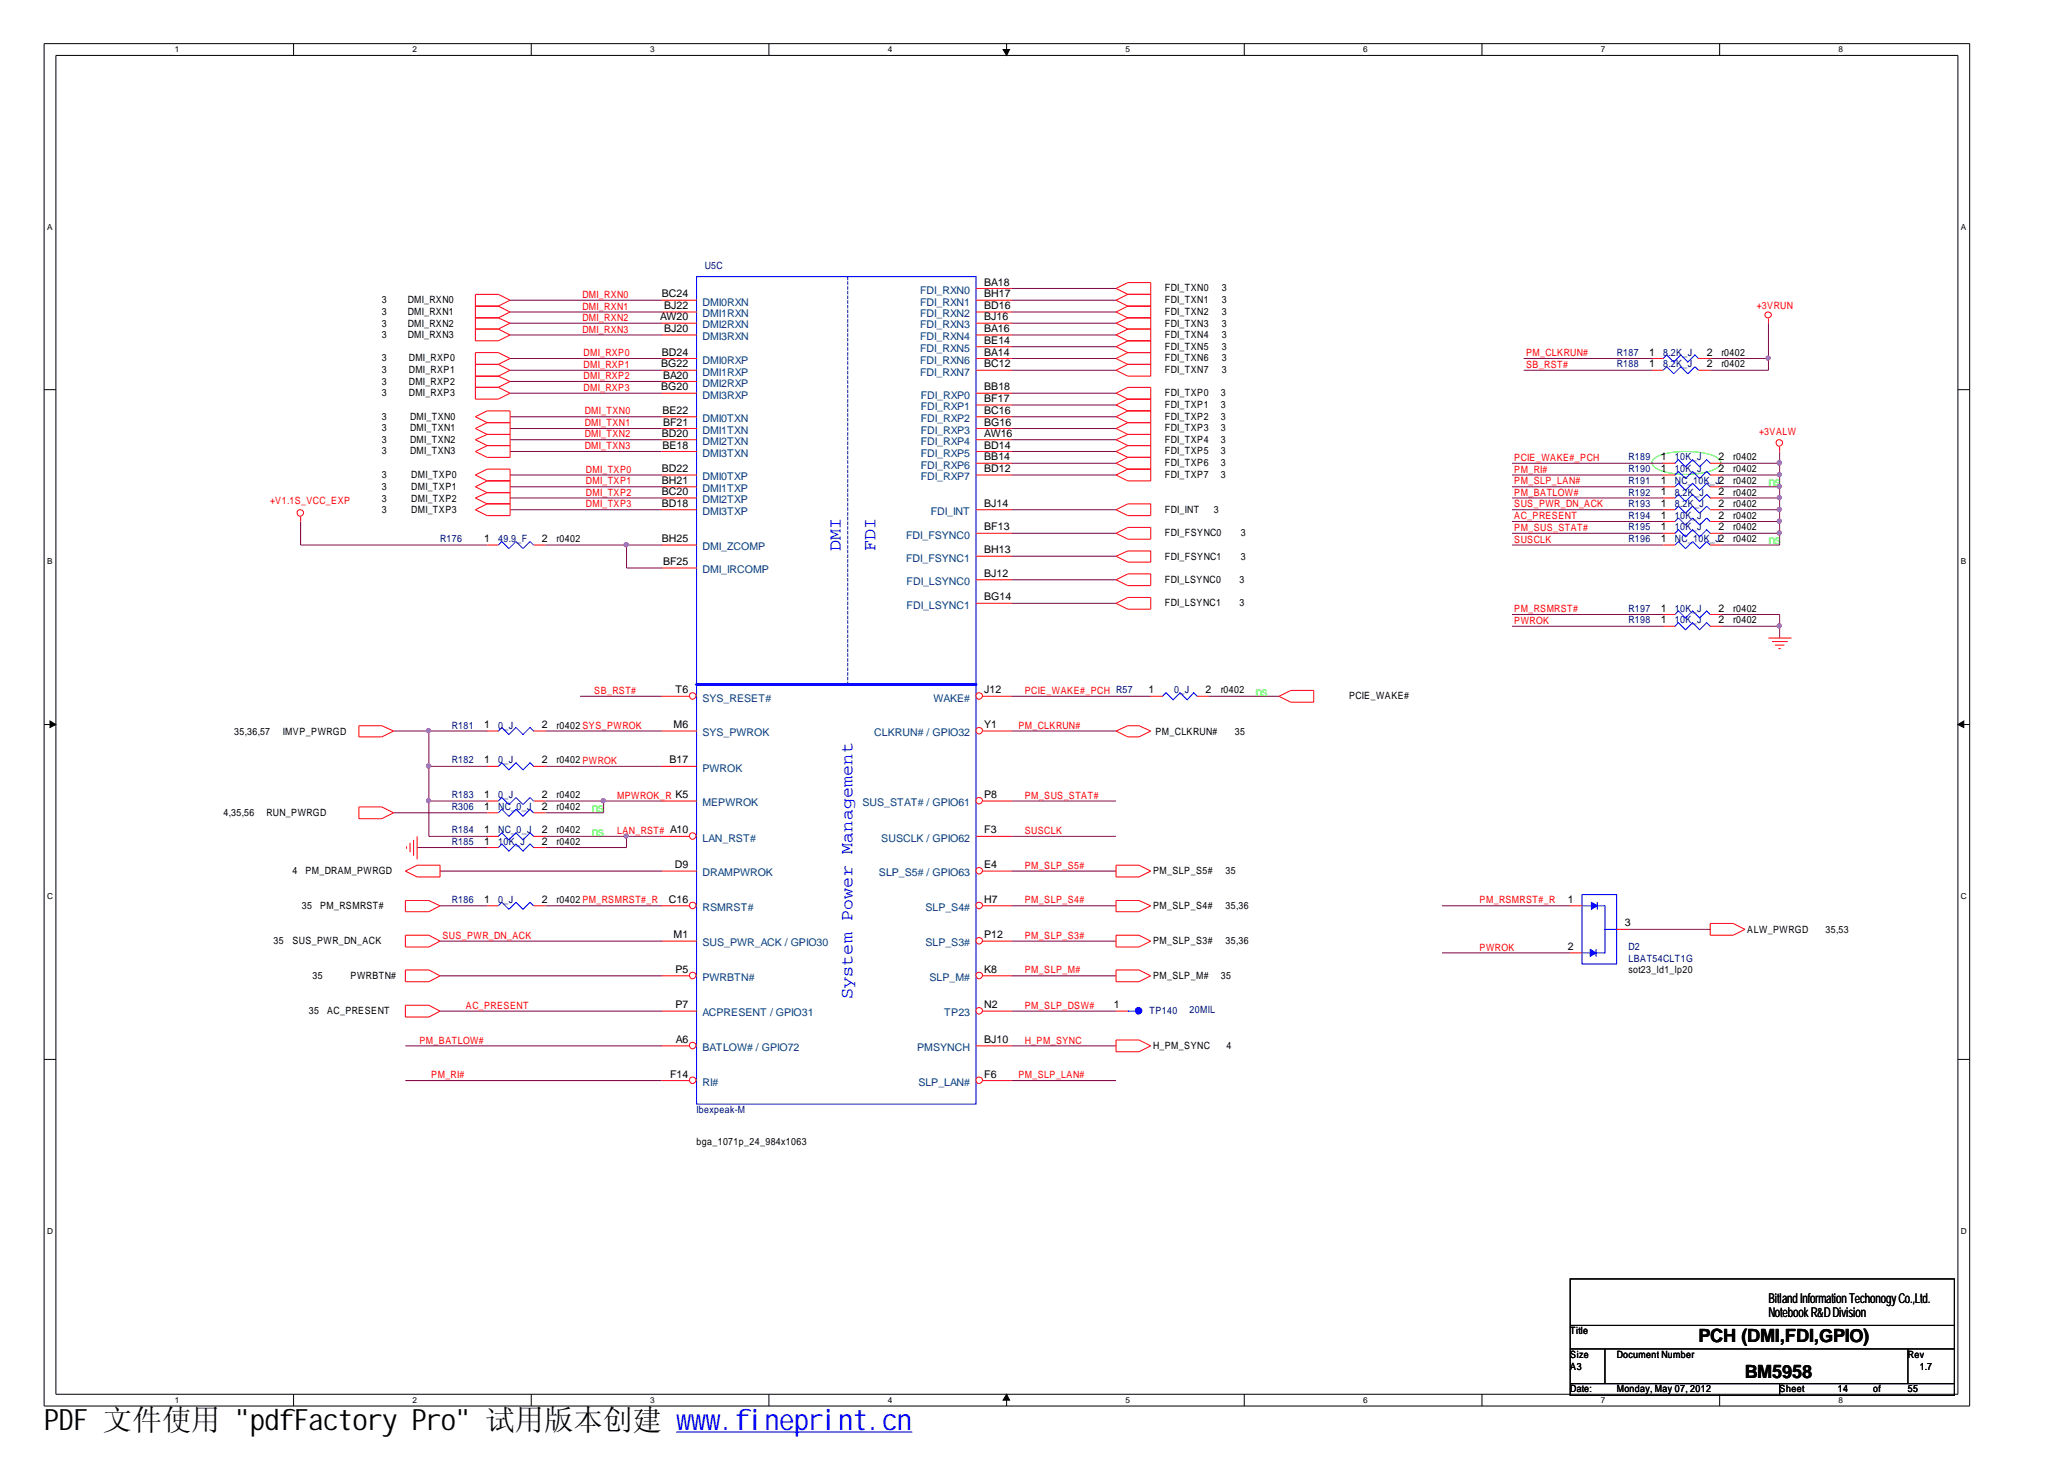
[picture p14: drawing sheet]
<svg xmlns="http://www.w3.org/2000/svg" width="297mm" height="210mm" viewBox="0 0 297 210" stroke-linecap="round" stroke-linejoin="round" font-family="sans-serif">
<defs><g id="words">
<text font-size="4.2" x="6.3" y="205.7">PDF 文件使用 &quot;pdfFactory Pro&quot; 试用版本创建 ww</text>
<text font-size="4.2" fill="#00f" x="99.5" y="205.7">w.fineprint.cn</text>
<g font-size="2.6" fill="#00f">
<text x="121" y="79.3" transform="rotate(-90 121 79.3)">DMI</text>
<text x="126" y="79.3" transform="rotate(-90 126 79.3)">FDI</text>
<text x="122.7" y="143.8" transform="rotate(-90 122.7 143.8)">System Power Management</text>
</g>
<g font-size="2.6">
<text x="244.4" y="193.1">PCH (DMI,FDI,GPIO)</text>
<text x="251.1" y="198.2">BM5958</text>
</g>
<g font-size="1.9">
<text x="254.5" y="187.5">BitlllandInformatiiionTechonogyCo.,Ltd.</text>
<text x="254.5" y="189.4">NotebookR&amp;DDivision</text>
<text x="254.5" y="187.5">BitandInformatonTechonogyCo.,Ltd.</text>
</g>
<g font-size="1.8" fill="#0f0">
<text x="254.5" y="69.9">ns</text>
<text x="254.5" y="78.3">ns</text>
<text x="180.7" y="100.1">ns</text>
<text x="85.2" y="116.9">ns</text>
<text x="85.2" y="120.2">ns</text>
</g>
<g font-size="1.5">
<text x="141.6" y="41.1">BA18</text>
<text x="95" y="46.1">AW20</text>
<text x="95.2" y="42.8">BC24</text>
<text x="95.6" y="44.5">BJ22</text>
<text x="95.6" y="47.8">BJ20</text>
<text x="141.6" y="42.8">BH17</text>
<text x="141.6" y="44.5">BD16</text>
<text x="141.6" y="46.1">BJ16</text>
<text x="141.6" y="47.8">BA16</text>
<text x="95.2" y="52.8">BG22</text>
<text x="95.2" y="51.2">BD24</text>
<text x="141.6" y="49.5">BE14</text>
<text x="141.6" y="51.2">BA14</text>
<text x="141.6" y="52.8">BC12</text>
<text x="237.3" y="52.8">1</text>
<text x="237.3" y="51.2">1</text>
<text x="245.6" y="52.8">2</text>
<text x="245.6" y="51.2">2</text>
<text x="95.2" y="56.1">BG20</text>
<text x="95.3" y="59.5">BE22</text>
<text x="95.4" y="54.5">BA20</text>
<text x="141.6" y="56.1">BB18</text>
<text x="141.6" y="57.8">BF17</text>
<text x="141.6" y="59.5">BC16</text>
<text x="95.2" y="62.8">BD20</text>
<text x="95.3" y="64.5">BE18</text>
<text x="95.4" y="61.2">BF21</text>
<text x="141.6" y="61.2">BG16</text>
<text x="141.6" y="62.8">AW16</text>
<text x="141.6" y="64.5">BD14</text>
<text x="95.2" y="67.9">BD22</text>
<text x="95.2" y="69.6">BH21</text>
<text x="95.2" y="71.2">BC20</text>
<text x="141.6" y="66.2">BB14</text>
<text x="141.6" y="67.9">BD12</text>
<text x="239" y="67.9">1</text>
<text x="239" y="69.6">1</text>
<text x="239" y="71.2">1</text>
<text x="239" y="66.2">1</text>
<text x="247.3" y="67.9">2</text>
<text x="247.3" y="71.2">2</text>
<text x="247.3" y="66.2">2</text>
<text x="69.7" y="78">1</text>
<text x="78" y="78">2</text>
<text x="95.2" y="72.9">BD18</text>
<text x="95.2" y="78">BH25</text>
<text x="141.6" y="72.9">BJ14</text>
<text x="141.6" y="76.3">BF13</text>
<text x="239" y="78">1</text>
<text x="239" y="72.9">1</text>
<text x="239" y="74.6">1</text>
<text x="239" y="76.3">1</text>
<text x="247.3" y="72.9">2</text>
<text x="247.3" y="74.6">2</text>
<text x="247.3" y="76.3">2</text>
<text x="95.4" y="81.3">BF25</text>
<text x="141.6" y="83">BJ12</text>
<text x="141.6" y="79.6">BH13</text>
<text x="141.6" y="86.4">BG14</text>
<text x="239" y="89.7">1</text>
<text x="239" y="88">1</text>
<text x="247.3" y="89.7">2</text>
<text x="247.3" y="88">2</text>
<text x="97.2" y="99.8">T6</text>
<text x="141.6" y="99.8">J12</text>
<text x="165.3" y="99.8">1</text>
<text x="173.5" y="99.8">2</text>
<text x="69.7" y="104.7">1</text>
<text x="78" y="104.7">2</text>
<text x="96.9" y="104.7">M6</text>
<text x="141.6" y="104.7">Y1</text>
<text x="69.7" y="109.8">1</text>
<text x="78" y="109.8">2</text>
<text x="96.4" y="109.8">B17</text>
<text x="69.7" y="116.5">1</text>
<text x="69.7" y="114.8">1</text>
<text x="69.7" y="119.9">1</text>
<text x="78" y="116.5">2</text>
<text x="78" y="114.8">2</text>
<text x="78" y="119.9">2</text>
<text x="141.6" y="114.8">P8</text>
<text x="141.6" y="119.9">F3</text>
<text x="69.7" y="121.5">1</text>
<text x="78" y="121.5">2</text>
<text x="97.1" y="124.9">D9</text>
<text x="141.6" y="124.9">E4</text>
<text x="69.7" y="129.9">1</text>
<text x="78" y="129.9">2</text>
<text x="96.3" y="129.9">C16</text>
<text x="141.6" y="129.9">H7</text>
<text x="225.6" y="129.9">1</text>
<text x="96.9" y="135">M1</text>
<text x="141.6" y="135">P12</text>
<text x="225.6" y="136.7">2</text>
<text x="233.8" y="133.3">3</text>
<text x="97.2" y="140">P5</text>
<text x="141.6" y="140">K8</text>
<text x="97.2" y="145">P7</text>
<text x="141.6" y="145">N2</text>
<text x="160.3" y="145">1</text>
<text x="96.4" y="155">F14</text>
<text x="97.3" y="150">A6</text>
<text x="141.6" y="150">BJ10</text>
<text x="141.6" y="155">F6</text>
</g>
<g font-size="1.5" fill="#004080">
<text x="101.1" y="44">DMI0RXN</text>
<text x="101.1" y="45.6">DMI1RXN</text>
<text x="101.1" y="47.3">DMI2RXN</text>
<text x="132.4" y="42.3">FDI_RXN0</text>
<text x="132.4" y="44">FDI_RXN1</text>
<text x="132.4" y="45.6">FDI_RXN2</text>
<text x="132.4" y="47.3">FDI_RXN3</text>
<text x="101.1" y="49">DMI3RXN</text>
<text x="101.1" y="52.3">DMI0RXP</text>
<text x="132.4" y="49">FDI_RXN4</text>
<text x="132.4" y="50.6">FDI_RXN5</text>
<text x="132.4" y="52.3">FDI_RXN6</text>
<text x="101.1" y="54">DMI1RXP</text>
<text x="101.1" y="55.6">DMI2RXP</text>
<text x="101.1" y="57.3">DMI3RXP</text>
<text x="132.4" y="54">FDI_RXN7</text>
<text x="132.5" y="57.3">FDI_RXP0</text>
<text x="132.5" y="59">FDI_RXP1</text>
<text x="101.1" y="60.7">DMI0TXN</text>
<text x="101.1" y="62.4">DMI1TXN</text>
<text x="101.1" y="64">DMI2TXN</text>
<text x="101.1" y="65.7">DMI3TXN</text>
<text x="132.5" y="60.7">FDI_RXP2</text>
<text x="132.5" y="62.4">FDI_RXP3</text>
<text x="132.5" y="64">FDI_RXP4</text>
<text x="132.5" y="65.7">FDI_RXP5</text>
<text x="101.1" y="69.1">DMI0TXP</text>
<text x="101.1" y="70.8">DMI1TXP</text>
<text x="132.5" y="67.4">FDI_RXP6</text>
<text x="132.5" y="69.1">FDI_RXP7</text>
<text x="101.1" y="72.4">DMI2TXP</text>
<text x="101.1" y="74.1">DMI3TXP</text>
<text x="130.4" y="77.5">FDI_FSYNC0</text>
<text x="133.9" y="74.1">FDI_INT</text>
<text x="101.1" y="79.2">DMI_ZCOMP</text>
<text x="101.1" y="82.5">DMI_IRCOMP</text>
<text x="130.4" y="80.8">FDI_FSYNC1</text>
<text x="130.5" y="84.2">FDI_LSYNC0</text>
<text x="130.5" y="87.6">FDI_LSYNC1</text>
<text x="101.1" y="100.9">SYS_RESET#</text>
<text x="134.4" y="100.9">WAKE#</text>
<text x="101.1" y="105.9">SYS_PWROK</text>
<text x="125.8" y="105.9">CLKRUN# / GPIO32</text>
<text x="101.1" y="111">PWROK</text>
<text x="101.1" y="116">MEPWROK</text>
<text x="124.1" y="116">SUS_STAT# / GPIO61</text>
<text x="101.1" y="121.1">LAN_RST#</text>
<text x="126.8" y="121.1">SUSCLK / GPIO62</text>
<text x="101.1" y="131.1">RSMRST#</text>
<text x="101.1" y="126.1">DRAMPWROK</text>
<text x="126.5" y="126.1">SLP_S5# / GPIO63</text>
<text x="133.2" y="131.1">SLP_S4#</text>
<text x="101.1" y="136.2">SUS_PWR_ACK / GPIO30</text>
<text x="133.2" y="136.2">SLP_S3#</text>
<text x="101.1" y="141.2">PWRBTN#</text>
<text x="133.8" y="141.2">SLP_M#</text>
<text x="101.1" y="146.2">ACPRESENT / GPIO31</text>
<text x="135.9" y="146.2">TP23</text>
<text x="101.1" y="151.2">BATLOW# / GPIO72</text>
<text x="132" y="151.2">PMSYNCH</text>
<text x="101.1" y="156.2">RI#</text>
<text x="132.2" y="156.2">SLP_LAN#</text>
</g>
<g font-size="1.4" fill="#000080">
<text x="101.4" y="38.7">U5C</text>
<text x="232.7" y="52.8">R188</text>
<text x="232.7" y="51.2">R187</text>
<text x="239.4" y="52.8">8.2K_J</text>
<text x="239.4" y="51.2">8.2K_J</text>
<text x="234.4" y="67.9">R190</text>
<text x="234.4" y="69.6">R191</text>
<text x="234.4" y="71.3">R192</text>
<text x="234.4" y="66.2">R189</text>
<text x="241" y="67.9">10K_J</text>
<text x="241" y="69.6">NC_10K_J2</text>
<text x="241" y="71.3">8.2K_J</text>
<text x="241" y="66.2">10K_J</text>
<text x="63.3" y="78">R176</text>
<text x="71.7" y="78">49.9_F</text>
<text x="234.4" y="78">R196</text>
<text x="234.4" y="72.9">R193</text>
<text x="234.4" y="74.6">R194</text>
<text x="234.4" y="76.3">R195</text>
<text x="241" y="78">NC_10K_J2</text>
<text x="241" y="72.9">8.2K_J</text>
<text x="241" y="74.6">10K_J</text>
<text x="241" y="76.3">10K_J</text>
<text x="234.4" y="89.7">R198</text>
<text x="234.4" y="88.1">R197</text>
<text x="241" y="89.7">10K_J</text>
<text x="241" y="88.1">10K_J</text>
<text x="169" y="99.8">0_J</text>
<text x="65" y="104.8">R181</text>
<text x="71.7" y="104.8">0_J</text>
<text x="65" y="109.8">R182</text>
<text x="71.7" y="109.8">0_J</text>
<text x="65" y="116.5">R306</text>
<text x="65" y="114.8">R183</text>
<text x="65" y="119.9">R184</text>
<text x="71.7" y="116.5">NC_0_J</text>
<text x="71.7" y="114.8">0_J</text>
<text x="71.7" y="119.9">NC_0_J</text>
<text x="65" y="121.6">R185</text>
<text x="71.7" y="121.6">10K_J</text>
<text x="65" y="130">R186</text>
<text x="71.7" y="130">0_J</text>
<text x="234.4" y="136.7">D2</text>
<text x="234.4" y="138.4">LBAT54CLT1G</text>
<text x="165.4" y="145.9">TP140</text>
<text x="171.2" y="145.7">20MIL</text>
<text x="100.2" y="160.1">Ibexpeak-M</text>
</g>
<g font-size="1.4">
<text x="167.6" y="41.9">FDI_TXN0</text>
<text x="175.9" y="41.9">3</text>
<text x="54.9" y="47">3</text>
<text x="54.9" y="45.3">3</text>
<text x="54.9" y="43.6">3</text>
<text x="58.7" y="47">DMI_RXN2</text>
<text x="58.7" y="45.3">DMI_RXN1</text>
<text x="58.7" y="43.6">DMI_RXN0</text>
<text x="167.6" y="43.6">FDI_TXN1</text>
<text x="167.6" y="45.3">FDI_TXN2</text>
<text x="167.6" y="47">FDI_TXN3</text>
<text x="175.9" y="43.6">3</text>
<text x="175.9" y="45.3">3</text>
<text x="175.9" y="47">3</text>
<text x="54.9" y="48.6">3</text>
<text x="54.9" y="53.7">3</text>
<text x="54.9" y="52">3</text>
<text x="58.7" y="48.6">DMI_RXN3</text>
<text x="58.8" y="53.7">DMI_RXP1</text>
<text x="58.8" y="52">DMI_RXP0</text>
<text x="167.6" y="48.6">FDI_TXN4</text>
<text x="167.6" y="50.3">FDI_TXN5</text>
<text x="167.6" y="52">FDI_TXN6</text>
<text x="167.6" y="53.7">FDI_TXN7</text>
<text x="175.9" y="48.6">3</text>
<text x="175.9" y="50.3">3</text>
<text x="175.9" y="52">3</text>
<text x="175.9" y="53.7">3</text>
<text x="247.7" y="52.8">r0402</text>
<text x="247.7" y="51.2">r0402</text>
<text x="54.9" y="57">3</text>
<text x="54.9" y="55.4">3</text>
<text x="58.8" y="57">DMI_RXP3</text>
<text x="58.8" y="55.4">DMI_RXP2</text>
<text x="167.6" y="57">FDI_TXP0</text>
<text x="167.6" y="58.7">FDI_TXP1</text>
<text x="175.7" y="57">3</text>
<text x="175.7" y="58.7">3</text>
<text x="54.9" y="65.4">3</text>
<text x="54.9" y="63.8">3</text>
<text x="54.9" y="62.1">3</text>
<text x="54.9" y="60.4">3</text>
<text x="59" y="65.4">DMI_TXN3</text>
<text x="59" y="63.8">DMI_TXN2</text>
<text x="59" y="62.1">DMI_TXN1</text>
<text x="59" y="60.4">DMI_TXN0</text>
<text x="167.6" y="65.4">FDI_TXP5</text>
<text x="167.6" y="60.4">FDI_TXP2</text>
<text x="167.6" y="62.1">FDI_TXP3</text>
<text x="167.6" y="63.8">FDI_TXP4</text>
<text x="175.7" y="65.4">3</text>
<text x="175.7" y="60.4">3</text>
<text x="175.7" y="62.1">3</text>
<text x="175.7" y="63.8">3</text>
<text x="54.9" y="70.5">3</text>
<text x="54.9" y="68.8">3</text>
<text x="59.2" y="70.5">DMI_TXP1</text>
<text x="59.2" y="68.8">DMI_TXP0</text>
<text x="167.6" y="67.1">FDI_TXP6</text>
<text x="167.6" y="68.8">FDI_TXP7</text>
<text x="175.7" y="67.1">3</text>
<text x="175.7" y="68.8">3</text>
<text x="249.4" y="67.9">r0402</text>
<text x="249.4" y="69.6">r0402</text>
<text x="249.4" y="71.3">r0402</text>
<text x="249.4" y="66.2">r0402</text>
<text x="54.9" y="73.8">3</text>
<text x="54.9" y="72.2">3</text>
<text x="59.2" y="73.8">DMI_TXP3</text>
<text x="59.2" y="72.2">DMI_TXP2</text>
<text x="80.1" y="78">r0402</text>
<text x="167.6" y="77.1">FDI_FSYNC0</text>
<text x="167.6" y="73.8">FDI_INT</text>
<text x="174.7" y="73.8">3</text>
<text x="178.6" y="77.1">3</text>
<text x="249.4" y="78">r0402</text>
<text x="249.4" y="72.9">r0402</text>
<text x="249.4" y="74.6">r0402</text>
<text x="249.4" y="76.3">r0402</text>
<text x="167.6" y="80.5">FDI_FSYNC1</text>
<text x="167.6" y="83.8">FDI_LSYNC0</text>
<text x="178.4" y="83.8">3</text>
<text x="178.6" y="80.5">3</text>
<text x="167.6" y="87.2">FDI_LSYNC1</text>
<text x="178.4" y="87.2">3</text>
<text x="249.4" y="89.7">r0402</text>
<text x="249.4" y="88.1">r0402</text>
<text x="175.7" y="99.8">r0402</text>
<text x="194.1" y="100.6">PCIE_WAKE#</text>
<text x="33.7" y="105.7">35,36,57</text>
<text x="40.7" y="105.7">IMVP_PWRGD</text>
<text x="80.1" y="104.8">r0402 SYS_PWROK</text>
<text x="166.3" y="105.8">PM_CLKRUN#</text>
<text x="177.7" y="105.8">35</text>
<text x="80.1" y="109.8">r0402 PWROK</text>
<text x="32.2" y="117.4">4,35,56</text>
<text x="38.4" y="117.4">RUN_PWRGD</text>
<text x="80.1" y="116.5">r0402</text>
<text x="80.1" y="114.8">r0402</text>
<text x="80.1" y="119.9">r0402</text>
<text x="42.1" y="125.7">4</text>
<text x="43.9" y="125.7">PM_DRAM_PWRGD</text>
<text x="80.1" y="121.6">r0402</text>
<text x="165.9" y="125.7">PM_SLP_S5#</text>
<text x="176.4" y="125.7">35</text>
<text x="43.4" y="130.8">35</text>
<text x="46.1" y="130.8">PM_RSMRST#</text>
<text x="80.1" y="130">r0402 PM_RSMRST#_R</text>
<text x="165.9" y="130.8">PM_SLP_S4#</text>
<text x="176.4" y="130.8">35,36</text>
<text x="39.4" y="135.8">35</text>
<text x="42.1" y="135.8">SUS_PWR_DN_ACK</text>
<text x="165.9" y="135.8">PM_SLP_S3#</text>
<text x="176.4" y="135.8">35,36</text>
<text x="251.5" y="134.3">ALW_PWRGD</text>
<text x="262.7" y="134.3">35,53</text>
<text x="45" y="140.8">35</text>
<text x="50.5" y="140.8">PWRBTN#</text>
<text x="165.9" y="140.8">PM_SLP_M#</text>
<text x="175.7" y="140.8">35</text>
<text x="234.4" y="140">sot23_ld1_lp20</text>
<text x="44.4" y="145.9">35</text>
<text x="47.1" y="145.9">AC_PRESENT</text>
<text x="165.9" y="150.9">H_PM_SYNC</text>
<text x="176.5" y="150.9">4</text>
<text x="100.2" y="164.8">bga_1071p_24_984x1063</text>
<text x="226" y="192">Title</text>
<text x="226" y="195.3">Size</text>
<text x="226" y="197">A3</text>
<text x="232.7" y="195.3">Document Number</text>
<text x="274.6" y="195.3">Rev</text>
<text x="276.3" y="197">1.7</text>
<text x="226" y="200.3">Date:</text>
<text x="232.7" y="200.3">Monday, May 07, 2012</text>
<text x="256.1" y="200.3">Sheet</text>
<text x="264.5" y="200.3">14</text>
<text x="269.6" y="200.3">of</text>
<text x="274.6" y="200.3">55</text>
</g>
<g font-size="1.4" fill="#f00">
<text x="83.8" y="47.9">DMI_RXN3</text>
<text x="83.8" y="46.2">DMI_RXN2</text>
<text x="83.8" y="44.5">DMI_RXN1</text>
<text x="83.8" y="42.9">DMI_RXN0</text>
<text x="252.8" y="44.5">+3VRUN</text>
<text x="84" y="52.9">DMI_RXP1</text>
<text x="84" y="51.2">DMI_RXP0</text>
<text x="219.6" y="51.2">PM_CLKRUN#</text>
<text x="219.6" y="52.9">SB_RST#</text>
<text x="84" y="56.2">DMI_RXP3</text>
<text x="84" y="54.5">DMI_RXP2</text>
<text x="84.2" y="59.6">DMI_TXN0</text>
<text x="84.2" y="64.6">DMI_TXN3</text>
<text x="84.2" y="62.9">DMI_TXN2</text>
<text x="84.2" y="61.3">DMI_TXN1</text>
<text x="253.2" y="62.6">+3VALW</text>
<text x="84.3" y="71.3">DMI_TXP2</text>
<text x="84.3" y="69.7">DMI_TXP1</text>
<text x="84.3" y="68">DMI_TXP0</text>
<text x="217.9" y="66.3">PCIE_WAKE#_PCH</text>
<text x="217.9" y="68">PM_RI#</text>
<text x="217.9" y="71.3">PM_BATLOW#</text>
<text x="217.9" y="69.7">PM_SLP_LAN#</text>
<text x="38.9" y="72.6">+V1.1S_VCC_EXP</text>
<text x="84.3" y="73">DMI_TXP3</text>
<text x="217.9" y="73">SUS_PWR_DN_ACK</text>
<text x="217.9" y="74.7">AC_PRESENT</text>
<text x="217.9" y="76.4">PM_SUS_STAT#</text>
<text x="217.9" y="78.1">SUSCLK</text>
<text x="217.9" y="88.1">PM_RSMRST#</text>
<text x="217.9" y="89.8">PWROK</text>
<text x="85.5" y="99.8">SB_RST#</text>
<text x="147.5" y="99.8">PCIE_WAKE#_PCH R57</text>
<text x="146.6" y="104.8">PM_CLKRUN#</text>
<text x="88.8" y="114.9">MPWROK_R K5</text>
<text x="88.8" y="120">LAN_RST# A10</text>
<text x="147.5" y="114.9">PM_SUS_STAT#</text>
<text x="147.5" y="120">SUSCLK</text>
<text x="147.5" y="125">PM_SLP_S5#</text>
<text x="147.5" y="130">PM_SLP_S4#</text>
<text x="212.9" y="130">PM_RSMRST#_R</text>
<text x="63.7" y="135.1">SUS_PWR_DN_ACK</text>
<text x="147.5" y="135.1">PM_SLP_S3#</text>
<text x="212.9" y="136.8">PWROK</text>
<text x="147.5" y="140.1">PM_SLP_M#</text>
<text x="67.1" y="145.1">AC_PRESENT</text>
<text x="147.5" y="145.1">PM_SLP_DSW#</text>
<text x="60.4" y="150.1">PM_BATLOW#</text>
<text x="62.1" y="155.1">PM_RI#</text>
<text x="146.6" y="155.1">PM_SLP_LAN#</text>
<text x="147.5" y="150.1">H_PM_SYNC</text>
</g>
<g font-size="1.2">
<text x="25.1" y="7.5">1</text>
<text x="59.4" y="7.5">2</text>
<text x="93.6" y="7.5">3</text>
<text x="127.8" y="7.5">4</text>
<text x="162" y="7.5">5</text>
<text x="196.2" y="7.5">6</text>
<text x="230.4" y="7.5">7</text>
<text x="264.6" y="7.5">8</text>
<text x="6.8" y="33.1">A</text>
<text x="282.2" y="33.1">A</text>
<text x="6.8" y="81.2">B</text>
<text x="282.2" y="81.2">B</text>
<text x="6.8" y="129.4">C</text>
<text x="282.2" y="129.4">C</text>
<text x="6.8" y="177.6">D</text>
<text x="282.2" y="177.6">D</text>
<text x="25.1" y="201.9">1</text>
<text x="59.4" y="201.9">2</text>
<text x="93.6" y="201.9">3</text>
<text x="127.8" y="201.9">4</text>
<text x="162" y="201.9">5</text>
<text x="196.2" y="201.9">6</text>
<text x="230.4" y="201.9">7</text>
<text x="264.6" y="201.9">8</text>
</g>
</g></defs>
<path d="M6.3 6.3h277.2v196h-277.2zM8 8h273.8v192.6h-273.8z" fill="none" stroke="#000" stroke-width=".14"/>
<g fill="#fff">
<path d="M25.1 6.4h.6v1.4h-.6z"/>
<path d="M25.1 200.8h.6v1.3h-.6z"/>
</g>
<path d="M42.2 6.3v1.7M42.2 200.6v1.7" fill="none" stroke="#000" stroke-width=".14"/>
<g fill="#fff">
<path d="M59.4 6.4h.5v1.4h-.5z"/>
<path d="M59.4 200.8h.5v1.3h-.5z"/>
</g>
<path d="M76.5 6.3v1.7M76.5 200.6v1.7" fill="none" stroke="#000" stroke-width=".14"/>
<g fill="#fff">
<path d="M93.6 6.4h.5v1.4h-.5z"/>
<path d="M93.6 200.8h.5v1.3h-.5z"/>
</g>
<path d="M110.7 6.3v1.7M110.7 200.6v1.7" fill="none" stroke="#000" stroke-width=".14"/>
<g fill="#fff">
<path d="M127.8 6.4h.6v1.4h-.6z"/>
<path d="M127.8 200.8h.6v1.3h-.6z"/>
</g>
<path d="M144.9 6.3v1.7M144.9 200.6v1.7" fill="none" stroke="#000" stroke-width=".14"/>
<g fill="#000" stroke="#000" stroke-width=".14">
<path d="M144.4 7.1h.9l-.4 .9z" fill-rule="evenodd"/>
<path d="M144.9 200.6l.4 .8h-.9z" fill-rule="evenodd"/>
</g>
<g fill="#fff">
<path d="M162 6.4h.6v1.4h-.6z"/>
<path d="M162 200.8h.6v1.3h-.6z"/>
</g>
<path d="M179.1 6.3v1.7M179.1 200.6v1.7" fill="none" stroke="#000" stroke-width=".14"/>
<g fill="#fff">
<path d="M196.2 6.4h.6v1.4h-.6z"/>
<path d="M196.2 200.8h.6v1.3h-.6z"/>
</g>
<path d="M213.3 6.3v1.7M213.3 200.6v1.7" fill="none" stroke="#000" stroke-width=".14"/>
<g fill="#fff">
<path d="M230.4 6.4h.6v1.4h-.6z"/>
<path d="M230.4 200.8h.6v1.3h-.6z"/>
</g>
<path d="M247.5 6.3v1.7M247.5 200.6v1.7" fill="none" stroke="#000" stroke-width=".14"/>
<g fill="#fff">
<path d="M264.6 6.4h.6v1.4h-.6z"/>
<path d="M264.6 200.8h.6v1.3h-.6z"/>
<path d="M6.8 32h.7v1.4h-.7z"/>
<path d="M282.2 32h.8v1.4h-.8z"/>
<path d="M6.8 80.1h.7v1.4h-.7z"/>
<path d="M282.2 80.1h.8v1.4h-.8z"/>
</g>
<path d="M6.3 56.1h1.7M281.8 56.1h1.7" fill="none" stroke="#000" stroke-width=".14"/>
<g fill="#fff">
<path d="M6.8 128.3h.7v1.3h-.7z"/>
<path d="M282.2 128.3h.8v1.3h-.8z"/>
</g>
<path d="M6.3 104.2h1.7M281.8 104.2h1.7" fill="none" stroke="#000" stroke-width=".14"/>
<g fill="#000" stroke="#000" stroke-width=".14">
<path d="M7.2 103.7l.8 .5-.8 .5z" fill-rule="evenodd"/>
<path d="M281.8 104.2l.8-.5v1z" fill-rule="evenodd"/>
</g>
<g fill="#fff">
<path d="M6.8 176.5h.7v1.3h-.7z"/>
<path d="M282.2 176.5h.8v1.3h-.8z"/>
</g>
<path d="M6.3 152.4h1.7M281.8 152.4h1.7M226 184h55.3v16.8h-55.3zM226 190.7h55.3M226 194.1h55.3M226 199.1h55.3M231 194.1v5M256.1 199.1v1.7M274.6 194.1v5" fill="none" stroke="#000" stroke-width=".14"/>
<path d="M238.1 65.9a9.1 9.1 0 0 1 5.5-.9 5.7 5.7 0 0 1 3.9 1.2l.1 .4a1.78 1.78 0 0 1-1.4 1.2 12 12 0 0 1-7.6-.3 .96 .96 0 0 1-.8-1.3z" fill="none" stroke="#0f0" stroke-width=".14"/>
<g fill="none" stroke="#800040" stroke-width=".14">
<path d="M73.4 56.6h21.8M73.4 48.2h21.8M73.4 46.5h21.8M73.4 54.9h21.8M73.4 53.3h21.8M73.4 44.9h21.8M73.4 60h21.8M73.4 51.6h21.8M73.4 43.2h21.8M145.5 56.6h15.1M145.5 48.2h15.1M145.5 46.5h15.1"/>
<path d="M145.5 53.3h15.1M145.5 44.9h15.1M145.5 60h15.1M145.5 51.6h15.1M145.5 43.2h15.1M145.5 49.9h15.1M145.5 41.5h15.1M145.5 58.3h15.1M219.3 53.3h18.4M219.3 51.6h18.4M246.1 51.6h8.4M254.5 46.5v6.8h-8.4"/>
<path d="M43.3 75v3.4h26.8M73.4 73.3h21.8M73.4 65h21.8M73.4 71.6h21.8M73.4 70h21.8M73.4 63.3h21.8M73.4 61.7h21.8M73.4 68.3h21.8M78.5 78.4h16.7M90.2 78.4v3.3h5M145.5 73.3h15.1M145.5 65h15.1"/>
<path d="M145.5 63.3h15.1M145.5 61.7h15.1M145.5 68.3h15.1M145.5 66.6h15.1M145.5 76.7h15.1M217.6 73.3h21.8M217.6 71.6h21.8M217.6 70h21.8M217.6 68.3h21.8M217.6 78.4h21.8M217.6 66.6h21.8M217.6 75h21.8"/>
<path d="M217.6 76.7h21.8M247.7 73.3h8.4M247.7 71.6h8.4M247.7 70h8.4M247.7 68.3h8.4M247.7 66.6h8.4M247.7 75h8.4M247.7 76.7h8.4M256.1 65v13.4h-8.4M145.5 80h15.1M145.5 83.4h15.1M145.5 86.8h15.1"/>
<path d="M217.6 88.4h21.8M217.6 90.1h21.8M247.7 88.4h8.4v3.4M247.7 90.1h8.4M56.6 105.2h13.5M56.6 116.9h13.5M61.7 105.2v15.1h8.4M61.7 115.2h8.4M61.7 110.3h8.4M78.5 115.2h16.7M78.5 105.2h16.7M78.5 110.3h16.7"/>
<path d="M83.5 100.2h11.7M86.9 115.2v1.7h-8.4M145.5 100.2h20.1M145.5 115.2h15.1M145.5 105.2h15.1M174 100.2h10.1M60 121.9h10.1M63.3 135.4h31.9M63.3 130.3h6.8M63.3 125.3h31.9M78.5 120.3h16.7M78.5 130.3h16.7"/>
<path d="M90.2 120.3v1.6h-11.7M145.5 120.3h15.1M145.5 135.4h15.1M145.5 130.3h15.1M145.5 125.3h15.1M207.5 130.3h18.5M207.5 137.1h18.5M234.4 133.7h11.7M58.3 155.5h36.9M58.3 150.5h36.9M63.3 140.4h31.9M63.3 145.5h31.9"/>
<path d="M145.5 140.4h15.1M145.5 155.5h15.1M145.5 150.5h15.1M145.5 145.5h15.1"/>
</g>
<g fill="#f0f" stroke="#f0f" stroke-width=".14">
<circle cx="90.1" cy="78.4" r=".31"/>
<circle cx="90.1" cy="120.3" r=".31"/>
<circle cx="254.5" cy="51.5" r=".31"/>
<circle cx="256.1" cy="66.6" r=".31"/>
<circle cx="256.1" cy="70" r=".31"/>
<circle cx="86.8" cy="115.2" r=".31"/>
<circle cx="61.7" cy="115.2" r=".31"/>
<circle cx="61.7" cy="110.2" r=".31"/>
<circle cx="61.7" cy="105.1" r=".31"/>
<circle cx="256.1" cy="73.3" r=".31"/>
<circle cx="256.1" cy="71.6" r=".31"/>
<circle cx="256.1" cy="75" r=".31"/>
<circle cx="256.1" cy="68.3" r=".31"/>
<circle cx="256.1" cy="90" r=".31"/>
<circle cx="256.1" cy="76.7" r=".31"/>
</g>
<g fill="none" stroke="#f00" stroke-width=".14">
<path d="M68.4 55.7h3.3M68.4 47.3h3.3M68.4 45.7h3.3M68.4 54.1h3.3M68.4 52.4h3.3M68.4 44h3.3M71.7 52.4l1.7-.8-1.7-.9h-3.3v6.7h3.3l1.7-.8-1.7-.9M71.7 44l1.7-.8-1.7-.9h-3.3v6.7h3.3l1.7-.8-1.7-.9M71.7 45.7l1.7 .8-1.7 .8M71.7 54.1l1.7 .8-1.7 .8M71.7 52.4l1.7 .9-1.7 .8M71.7 44l1.7 .9-1.7 .8"/>
<path d="M95.2 53.3h5M95.2 43.2h5M95.2 44.9h5M95.2 46.5h5M95.2 48.2h5M95.2 51.6h5M95.2 54.9h5M95.2 56.6h5M95.2 60h5M140.5 53.3h5M140.5 43.2h5M140.5 44.9h5"/>
<path d="M140.5 46.5h5M140.5 48.2h5M140.5 51.6h5M140.5 56.6h5M140.5 60h5M140.5 41.5h5M140.5 49.9h5M140.5 58.3h5M162.3 57.4l-1.7-.8 1.7-.9h3.3v13.5h-3.3l-1.7-.9 1.7-.8M162.3 57.4h3.3M162.3 47.3h3.3M162.3 49h3.3"/>
<path d="M162.3 45.7h3.3M162.3 42.3l-1.7-.8 1.7-.8h3.3v13.4h-3.3l-1.7-.8 1.7-.9M162.3 52.4h3.3M162.3 44h3.3M162.3 59.1h3.3M162.3 50.7h3.3M162.3 42.3h3.3M162.3 42.3l-1.7 .9 1.7 .8M162.3 44l-1.7 .9 1.7 .8M162.3 45.7l-1.7 .8 1.7 .8M162.3 47.3l-1.7 .9 1.7 .8M162.3 49l-1.7 .9 1.7 .8"/>
<path d="M162.3 50.7l-1.7 .9 1.7 .8M162.3 59.1l-1.7 .9 1.7 .8M162.3 57.4l-1.7 .9 1.7 .8M237.7 53.3h1.7M244.4 53.3h1.7M254.5 45.8v.7M43.3 74.4v.6M70.1 72.5h3.3M70.1 69.2l-1.7-.9 1.7-.8h3.3v6.7h-3.3l-1.7-.9 1.7-.8M70.1 60.8l-1.7-.8 1.7-.9h3.3v6.7h-3.3l-1.7-.8 1.7-.9M70.1 64.1h3.3M70.1 70.9h3.3"/>
<path d="M70.1 70.9l-1.7 .7 1.7 .9M70.1 69.2h3.3M70.1 69.2l-1.7 .8 1.7 .9M70.1 62.5h3.3M70.1 62.5l-1.7 .8 1.7 .8M70.1 60.8h3.3M70.1 60.8l-1.7 .9 1.7 .8M70.1 78.4h1.6M76.8 78.4h1.7M95.2 78.4h5M95.2 73.3h5M95.2 61.7h5"/>
<path d="M95.2 63.3h5M95.2 65h5M95.2 68.3h5M95.2 70h5M95.2 71.6h5M140.5 73.3h5M140.5 61.7h5M140.5 63.3h5M140.5 65h5M140.5 68.3h5M140.5 66.6h5M140.5 76.7h5"/>
<path d="M160.6 73.3l1.7-.8h3.3v1.7h-3.3zM160.6 76.7l1.7-.8h3.3v1.7h-3.3zM162.3 64.1h3.3M162.3 65.8h3.3M162.3 62.5h3.3M162.3 60.8h3.3M162.3 67.5h3.3M162.3 64.1l-1.7 .9 1.7 .8M162.3 65.8l-1.7 .8 1.7 .9M162.3 60.8l-1.7 .9 1.7 .8M162.3 62.5l-1.7 .8 1.7 .8M239.4 78.4h1.6"/>
<path d="M239.4 73.3h1.6M239.4 75h1.6M246.1 78.4h1.6M246.1 73.3h1.6M246.1 75h1.6M256.1 64.3v.7M95.2 81.7h5M140.5 80h5M140.5 83.4h5M140.5 86.8h5M160.6 80l1.7-.7h3.3v1.6h-3.3zM160.6 83.4l1.7-.8h3.3v1.7h-3.3z"/>
<path d="M160.6 86.8l1.7-.8h3.3v1.6h-3.3zM254.5 91.8h3.3M255 92.3h2.3M255.4 92.8h1.4M255.9 93.3h.4M51.6 104.4h3.3l1.7 .8-1.7 .8h-3.3zM51.6 116.1h3.3l1.7 .8-1.7 .9h-3.3zM70.1 116.9h1.6M70.1 115.2h1.6M76.8 116.9h1.7M76.8 115.2h1.7M160.6 105.2l1.7-.8h1.6l1.7 .8-1.7 .8h-1.6z"/>
<path d="M184.1 100.2l1.7-.9h3.3v1.7h-3.3zM58.3 139.5h3.4l1.6 .9-1.6 .8h-3.4zM58.3 129.6h3.4l1.6 .7-1.6 .9h-3.4zM58.3 134.5h3.4l1.6 .9-1.6 .8h-3.4zM58.3 125.3l1.7-.8h3.3v1.7h-3.3zM58.5 121.8v.3M59 121.3v1.3M59.5 120.8v2.3M60 120.3v3.3M70.1 130.3h1.6M76.8 130.3h1.7M160.6 139.5h3.3l1.7 .9-1.7 .8h-3.3z"/>
<path d="M160.6 134.5h3.3l1.7 .9-1.7 .8h-3.3zM160.6 124.5h3.3l1.7 .8-1.7 .9h-3.3zM160.6 129.6h3.3l1.7 .7-1.7 .9h-3.3zM246.1 132.9h3.3l1.7 .8-1.7 .8h-3.3zM58.3 144.6h3.4l1.6 .9-1.6 .8h-3.4zM140.5 150.5h5M160.6 149.6h3.3l1.7 .9-1.7 .8h-3.3zM160.6 145.5h1.7"/>
<circle cx="254.5" cy="45.3" r=".45"/>
<circle cx="43.2" cy="73.8" r=".48"/>
<circle cx="256.1" cy="63.7" r=".48"/>
</g>
<path d="M100.2 39.8h40.3v119h-40.3zM239.4 53.3l.5-.5 1 1 1-1 1 1 1-1 .5 .5M71.7 78.4l.5-.5 1 1 1.1-1 1 1 1-1 .5 .5M241 78.4l.6-.5 1 1 1-1 1 1 1-1 .5 .5M241 73.3l.6-.5 1 1 1-1 1 1 1-1 .5 .5M241 75l.6-.5 1 1 1-1 1 1 1-1 .5 .5M71.7 116.9l.5-.5 1 1 1.1-1 1 1 1-1 .5 .5M71.7 115.2l.5-.5 1 1.1 1.1-1.1 1 1.1 1-1.1 .5 .5M71.7 130.3l.5-.5 1 1 1.1-1 1 1 1-1 .5 .5M162.3 145.5h1.1" fill="none" stroke="#00f" stroke-width=".14"/>
<circle cx="163.9" cy="145.4" r=".48" fill="#00f" stroke="#00f" stroke-width=".14"/>
<path d="M122 39.8v58.7" fill="none" stroke="#fff" stroke-width=".14" stroke-dasharray=".5 .2" stroke-linecap="butt"/>
<path d="M122 39.8v58.7" fill="none" stroke="#00f" stroke-width=".14" stroke-dasharray=".5 .2" stroke-linecap="butt"/>
<path d="M100.2 98.5h40.3" fill="none" stroke="#00f" stroke-width=".42"/>
<circle cx="140.9" cy="145.4" r=".48" fill="#fff" stroke="#f00" stroke-width=".14"/>
<path d="M141.5 145.5h4" fill="none" stroke="#f00" stroke-width=".14"/>
<circle cx="140.9" cy="140.3" r=".48" fill="#fff" stroke="#f00" stroke-width=".14"/>
<path d="M141.5 140.4h4" fill="none" stroke="#f00" stroke-width=".14"/>
<circle cx="140.9" cy="135.3" r=".48" fill="#fff" stroke="#f00" stroke-width=".14"/>
<path d="M141.5 135.4h4" fill="none" stroke="#f00" stroke-width=".14"/>
<circle cx="140.9" cy="130.3" r=".48" fill="#fff" stroke="#f00" stroke-width=".14"/>
<path d="M141.5 130.3h4" fill="none" stroke="#f00" stroke-width=".14"/>
<circle cx="140.9" cy="125.3" r=".48" fill="#fff" stroke="#f00" stroke-width=".14"/>
<path d="M141.5 125.3h4" fill="none" stroke="#f00" stroke-width=".14"/>
<circle cx="99.7" cy="100.1" r=".48" fill="#fff" stroke="#f00" stroke-width=".14"/>
<path d="M95.2 100.2h4M95.2 105.2h5" fill="none" stroke="#f00" stroke-width=".14"/>
<circle cx="99.7" cy="140.3" r=".48" fill="#fff" stroke="#f00" stroke-width=".14"/>
<path d="M95.2 140.4h4" fill="none" stroke="#f00" stroke-width=".14"/>
<circle cx="99.7" cy="155.4" r=".48" fill="#fff" stroke="#f00" stroke-width=".14"/>
<path d="M95.2 155.5h4" fill="none" stroke="#f00" stroke-width=".14"/>
<circle cx="140.9" cy="100.1" r=".48" fill="#fff" stroke="#f00" stroke-width=".14"/>
<path d="M141.5 100.2h4" fill="none" stroke="#f00" stroke-width=".14"/>
<circle cx="140.9" cy="115.2" r=".48" fill="#fff" stroke="#f00" stroke-width=".14"/>
<path d="M141.5 115.2h4M140.5 120.3h5M95.2 145.5h5" fill="none" stroke="#f00" stroke-width=".14"/>
<circle cx="99.7" cy="120.3" r=".48" fill="#fff" stroke="#f00" stroke-width=".14"/>
<path d="M95.2 115.2h5M95.2 120.3h4" fill="none" stroke="#f00" stroke-width=".14"/>
<circle cx="99.7" cy="150.4" r=".48" fill="#fff" stroke="#f00" stroke-width=".14"/>
<path d="M95.2 110.3h5M95.2 150.5h4" fill="none" stroke="#f00" stroke-width=".14"/>
<circle cx="140.9" cy="105.1" r=".48" fill="#fff" stroke="#f00" stroke-width=".14"/>
<path d="M141.5 105.2h4M95.2 135.4h5" fill="none" stroke="#f00" stroke-width=".14"/>
<circle cx="99.7" cy="130.3" r=".48" fill="#fff" stroke="#f00" stroke-width=".14"/>
<path d="M95.2 130.3h4M95.2 125.3h5" fill="none" stroke="#f00" stroke-width=".14"/>
<circle cx="140.9" cy="155.4" r=".48" fill="#fff" stroke="#f00" stroke-width=".14"/>
<g fill="none" stroke="#f00" stroke-width=".14">
<path d="M237.7 51.6h1.7M244.4 51.6h1.7M239.4 76.7h1.6M239.4 68.3h1.6M239.4 70h1.6M239.4 71.6h1.6M239.4 66.6h1.6M246.1 76.7h1.6M246.1 68.3h1.6M246.1 70h1.6M246.1 71.6h1.6M246.1 66.6h1.6"/>
<path d="M239.4 90.1h1.6M239.4 88.4h1.6M246.1 90.1h1.6M246.1 88.4h1.6M70.1 105.2h1.6M70.1 110.3h1.6M76.8 105.2h1.7M76.8 110.3h1.7M165.6 100.2h1.7M172.3 100.2h1.7M70.1 120.3h1.6M70.1 121.9h1.6"/>
<path d="M76.8 120.3h1.7M76.8 121.9h1.7M226 130.3h1.7M226 137.1h1.7M232.7 133.7h1.7M141.5 155.5h4"/>
</g>
<g fill="none" stroke="#00f" stroke-width=".14">
<path d="M239.4 51.6l.5-.5 1 1 1-1 1 1 1-1 .5 .5M241 76.7l.6-.5 1 1 1-1 1 1 1-1 .5 .5M241 68.3l.6-.5 1 1 1-1 1 1 1-1 .5 .5M241 70l.6-.5 1 1 1-1 1 1 1-1 .5 .5M241 71.6l.6-.5 1 1.1 1-1.1 1 1.1 1-1.1 .5 .5M241 66.6l.6-.5 1 1.1 1-1.1 1 1.1 1-1.1 .5 .5M241 90.1l.6-.5 1 1 1-1 1 1 1-1 .5 .5M241 88.4l.6-.5 1 1 1-1 1 1 1-1 .5 .5M71.7 105.2l.5-.5 1 1 1.1-1 1 1 1-1 .5 .5M71.7 110.3l.5-.6 1 1.1 1.1-1.1 1 1.1 1-1.1 .5 .6M167.3 100.2l.5-.5 1 1 1-1 1.1 1 .9-1 .5 .5M71.7 120.3l.5-.5 1 1 1.1-1 1 1 1-1 .5 .5"/>
<path d="M71.7 121.9l.5-.5 1 1 1.1-1 1 1 1-1 .5 .5M227.7 128.7h5v10h-5zM227.7 130.3h3.3v6.8h-3.3M229.7 136.6v1M229.9 129.8v1M231 133.7h1.7"/>
</g>
<g fill="#00f" stroke="#00f" stroke-width=".14">
<path d="M229 129.8l.9 .5-.9 .5z" fill-rule="evenodd"/>
<path d="M228.9 136.6l.8 .5-.8 .5z" fill-rule="evenodd"/>
</g>
<g fill="#f0f" stroke="#f0f" stroke-width=".14">
<circle cx="90.1" cy="78.4" r=".31"/>
<circle cx="90.1" cy="120.3" r=".31"/>
<circle cx="254.5" cy="51.5" r=".31"/>
<circle cx="256.1" cy="66.6" r=".31"/>
<circle cx="256.1" cy="70" r=".31"/>
<circle cx="86.8" cy="115.2" r=".31"/>
<circle cx="61.7" cy="115.2" r=".31"/>
<circle cx="61.7" cy="110.2" r=".31"/>
<circle cx="61.7" cy="105.1" r=".31"/>
<circle cx="256.1" cy="73.3" r=".31"/>
<circle cx="256.1" cy="71.6" r=".31"/>
<circle cx="256.1" cy="75" r=".31"/>
<circle cx="256.1" cy="68.3" r=".31"/>
<circle cx="256.1" cy="90" r=".31"/>
<circle cx="256.1" cy="76.7" r=".31"/>
</g>
<path d="M97.4 206h33.8" fill="none" stroke="#00f" stroke-width=".18"/>
<use href="#words"/>
</svg>
